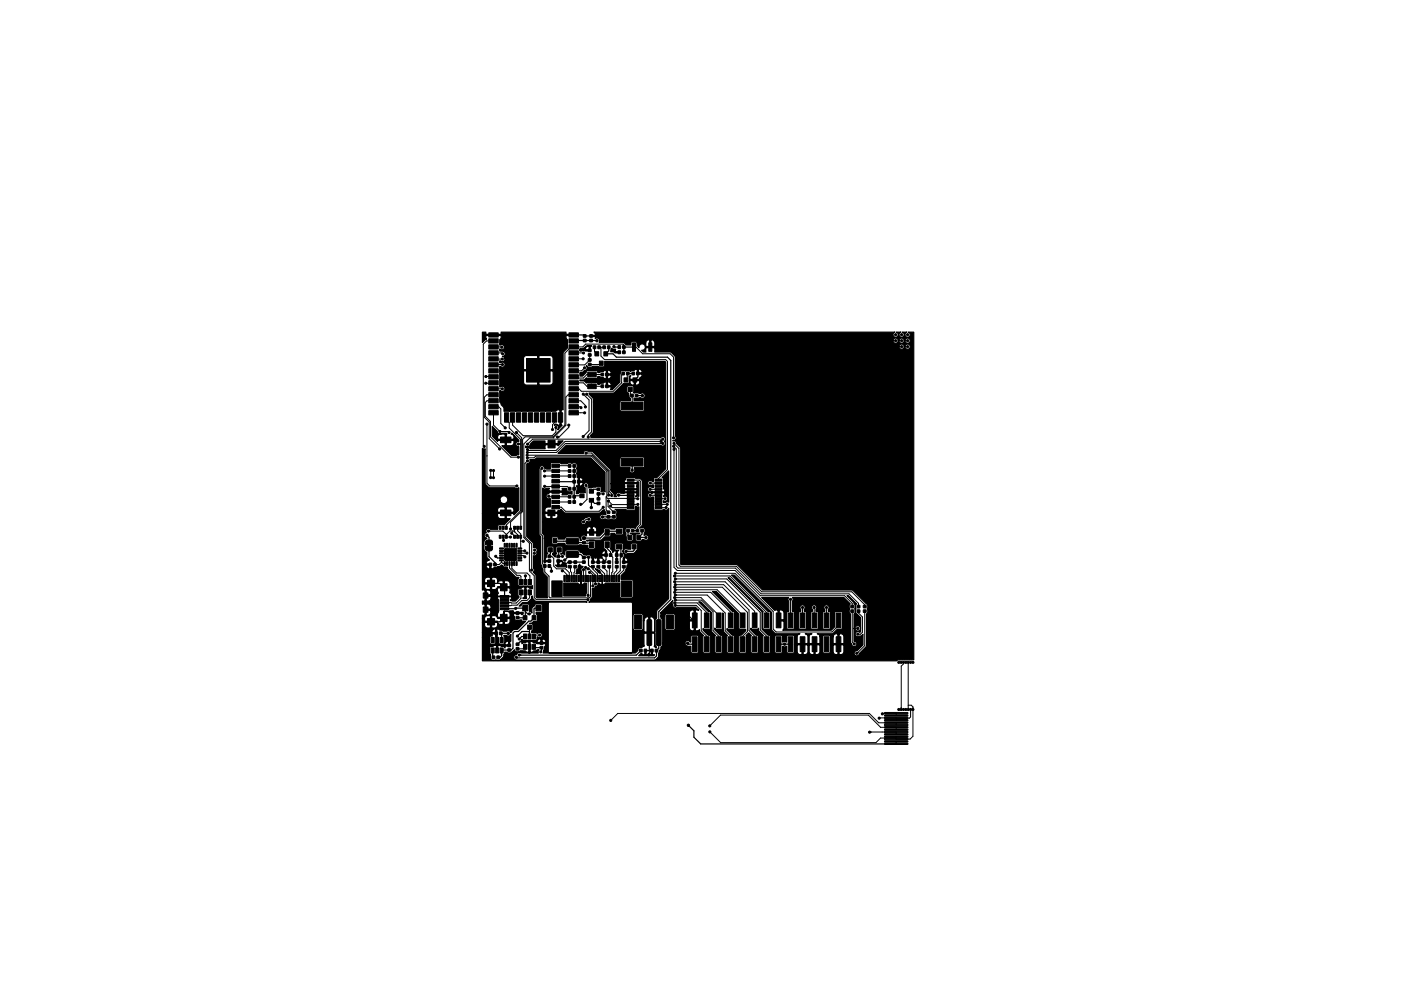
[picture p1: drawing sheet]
<svg xmlns="http://www.w3.org/2000/svg" width="297mm" height="210mm" viewBox="0 0 297 210" stroke-linecap="round" stroke-linejoin="round" font-family="sans-serif">
<g fill="#000" stroke="#000" stroke-width=".21">
<path d="M103.6 70.6h2v.9h-2zM103.6 71.9h2v.9h-2zM103.6 73.2h2v.9h-2zM103.6 74.4h2v.9h-2zM103.6 75.7h2v.9h-2zM103.6 77h2v.9h-2zM103.6 78.2h2v.9h-2zM103.6 79.5h2v.9h-2zM111.6 76.1h5v5h-5zM120.6 79.5h2v.9h-2zM120.6 78.2h2v.9h-2zM120.6 77h2v.9h-2z"/>
<path d="M120.6 75.7h2v.9h-2zM120.6 74.4h2v.9h-2zM120.6 73.2h2v.9h-2zM120.6 71.9h2v.9h-2zM120.6 70.6h2v.9h-2zM123.7 72h.5v.5h-.5zM123.7 71h.5v.5h-.5zM124.8 75.1h.5v.5h-.5zM124.8 74.1h.5v.5h-.5zM124.8 77.1h.5v.5h-.5zM124.8 76.1h.5v.5h-.5zM125 72h.6v.5h-.6z"/>
<path d="M125 71h.6v.5h-.6zM126.1 74.6h.8v.9h-.8zM125.8 73.4h.5v.6h-.5zM124.6 79h1.8v1h-1.8zM127.1 76.6h.8v.9h-.8zM126.8 73.4h.5v.6h-.5zM127.5 79.2h.5v.5h-.5zM128 74.6h.8v.9h-.8zM127.8 73.4h.5v.6h-.5zM128.4 79.2h.5v.5h-.5zM128.8 73.4h.5v.6h-.5zM131.1 73.4h.5v.5h-.5z"/>
<path d="M131.1 74.5h.5v.5h-.5zM131.9 79h.5v.5h-.5zM132 73.4h.5v.5h-.5zM132 74.5h.5v.5h-.5zM132.9 79h.5v.5h-.5zM134 79h.5v.5h-.5zM134.1 72.7h.7v1.8h-.7zM135 79h.5v.5h-.5zM137.5 72.7h.7v1.8h-.7zM103.6 80.8h2v.9h-2zM103.6 82h2v.9h-2zM103.6 83.3h2v.9h-2z"/>
<path d="M103.6 84.6h2v.9h-2zM103.6 85.9h2v.9h-2zM103.6 87.1h2v.9h-2zM107 87.6h.9v2h-.9zM106.1 92.7h2.2v1.2h-2.2zM108.2 87.6h.9v2h-.9zM109.5 87.6h.9v2h-.9zM110.8 87.6h.9v2h-.9zM112 87.6h.9v2h-.9zM113.3 87.6h.9v2h-.9zM114.6 87.6h.9v2h-.9zM115.9 87.6h.9v2h-.9z"/>
<path d="M116.2 93.4h1.5v1.6h-1.5zM117.1 87.6h.9v2h-.9zM117 98.5h1.6v.7h-1.6zM118.4 87.6h.9v2h-.9zM120.5 98.6h.5v.5h-.5zM120.5 99.6h.5v.6h-.5zM121.5 98.6h.5v.5h-.5zM121.5 99.6h.5v.6h-.5zM120.6 87.1h2v.9h-2zM120.6 85.9h2v.9h-2zM120.6 84.6h2v.9h-2zM120.6 83.3h2v.9h-2z"/>
<path d="M120.6 82h2v.9h-2zM120.6 80.8h2v.9h-2zM124.6 81.5h1.8v1h-1.8zM127.5 81.7h.5v.5h-.5zM128.4 81.7h.5v.5h-.5zM132.3 80.2h.8v.9h-.8zM133.2 82.2h.9v.9h-.9zM133.7 83.7h.5v.5h-.5zM134.2 80.2h.8v.9h-.8zM134.7 83.7h.5v.5h-.5zM131.7 85.3h4.6v1.6h-4.6zM131.7 97.3h4.6v1.6h-4.6z"/>
<path d="M103.4 115.5h.6v.5h-.6zM103.7 119.5h.5v.6h-.5zM102.9 115.9h1.5v.8l-.4 .2-.8-.1-.3-.3zM103.1 114.7l.8-.1a.5 .5 0 0 1 .5 .5v.5h-1.5v-.7zM104.7 119.5h.5v.6h-.5zM105.8 111.7h.4v.6h-.4zM105.8 113.6h.4v.6h-.4zM105.9 116.3h.8v.2h-.7zM105.9 116.8h.8v.2h-.7zM105.9 117.3h.8v.2h-.7zM105.9 117.8h.8v.2h-.7zM105.9 118.3h.8v.2h-.7z"/>
<path d="M105.9 118.8h.8v.2h-.7zM106.5 113.6h.4v.6h-.4zM106.5 111.7h.4v.6h-.4zM106.9 115.3h.2v.8h-.2zM106.9 119.2h.2v.8l-.2-.1zM107.1 111.7h.4v.6h-.4zM107.1 113.6h.4v.6h-.4zM107.4 115.3h.2v.8h-.2zM107.4 119.2h.2v.8l-.2-.1zM107.9 115.3h.2v.8h-.2zM107.9 119.2h.2v.8l-.2-.1zM106.1 108.2h2.2v1.2h-2.2z"/>
<path d="M108.4 115.3h.2v.8h-.2zM108.4 119.2h.2v.8l-.2-.1zM108.9 115.3h.2v.8h-.2zM108.9 119.2h.2v.8l-.2-.1zM108.9 111.7h.4v.6h-.4zM108.9 113.6h.4v.6h-.4zM107 116.4h2.5v2.5h-2.5zM109.4 115.3h.2v.8h-.2zM109.4 119.2h.2v.8l-.2-.1zM109.5 113.6h.4v.6h-.4zM109.5 111.7h.4v.6h-.4zM109.8 118.8h.8v.2h-.8z"/>
<path d="M109.8 118.3h.8v.2h-.8zM109.8 117.8h.8v.2h-.8zM109.8 117.3h.8v.2h-.8zM109.8 116.8h.8v.2h-.8zM109.8 116.3h.8v.2h-.8zM110.2 111.7h.4v.6h-.4zM110.2 113.6h.4v.6h-.4zM115.2 119.8h.6v.6h-.6zM116.2 119.8h.5v.6h-.5zM116.2 118.8h.6v.5h-.6zM116.2 117.8h.6v.5h-.6zM116.3 116.2h.8v.9h-.8z"/>
<path d="M116.2 108.2h1.5v1.2h-1.5zM117.2 114.2h.9v.9h-.9zM118.1 118.8h.5v.5h-.5zM118.1 117.8h.5v.5h-.5zM117 100.7h1.6v.7h-1.6zM117 99.6h1.6v.7h-1.6zM117 101.8h1.6v.7h-1.6zM117 102.9h1.6v.7h-1.6zM117 104h1.6v.7h-1.6zM117 106.2h1.6v.7h-1.6zM117 105.1h1.6v.7h-1.6zM117 107.3h1.6v.7h-1.6z"/>
<path d="M118.2 116.2h.8v.9h-.8zM120.5 100.7h.5v.6h-.5zM120.5 103.4h.5v.6h-.5zM120.5 105.1h.5v.6h-.5zM120.5 106.2h.5v.6h-.5zM120.5 119h.6v.5h-.6zM120.5 120h.6v.5h-.6zM121.5 100.7h.5v.6h-.5zM121.5 103.4h.5v.6h-.5zM121.5 105.1h.5v.6h-.5zM121.5 106.2h.5v.6h-.5zM121.5 101.9h.5v.6h-.5z"/>
<path d="M121.7 119h.5v.5h-.5zM121.7 120h.5v.5h-.5zM120.1 114.3l2.4-.1 .2 .3v.8l-.3 .2-2.2-.1-.2-.2zM120.1 117.1l2.4-.1 .2 .3v.8l-.3 .2-2.2-.1-.2-.2zM122.5 101.9h.5v.6h-.5zM122.9 104.8h.9v.8h-.9zM123.5 118h.6v.5h-.6zM123.5 119h.6v.5h-.6zM123.5 113.9h.6v.5h-.6zM123.5 114.9h.6v.5h-.6zM125 112.4h.9v1.2h-.9zM124.9 105.7h.9v.8h-.9z"/>
<path d="M124.9 103.8h.9v.8h-.9zM125 115h.9v1.2h-.9zM125.4 120h.6v.5h-.6zM125.4 119h.6v.5h-.6zM126.6 119h.5v.5h-.5zM126.6 120h.5v.5h-.5zM126.6 104.5h.6v.5h-.6zM126.6 103.6h.6v.5h-.6zM126.6 106.6h.6v.5h-.6zM126.6 105.6h.6v.5h-.6zM127.7 119h.6v.5h-.6zM127.7 120h.6v.5h-.6z"/>
<path d="M128.3 112.4h.9v1.2h-.9zM128.2 117.5h.5v.5h-.5zM128.3 115h.9v1.2h-.9zM128.7 109.4h.6v.5h-.6zM128.7 108.4h.6v.5h-.6zM128.9 119h.5v.5h-.5zM128.9 120h.5v.5h-.5zM129.2 117.5h.5v.5h-.5zM129.9 109.4h.5v.5h-.5zM129.9 108.4h.5v.5h-.5zM130.7 115.6h1.2v.9h-1.2zM130.7 112.3h1.2v.9h-1.2z"/>
<path d="M130.5 117.5h.5v.5h-.5zM130.5 119h.5v.5h-.5zM130.5 120h.5v.5h-.5zM131.5 117.5h.5v.5h-.5zM132 119h.5v.5h-.5zM132 120h.5v.5h-.5zM133 101.6h1.4v.5h-1.4zM133 102.3h1.4v.4h-1.4zM133 102.9h1.4v.5h-1.4zM133 103.6h1.4v.4h-1.4zM133 104.2h1.4v.5h-1.4zM133 104.9h1.4v.4h-1.4z"/>
<path d="M133 105.5h1.4v.5h-1.4zM133 106.2h1.4v.4h-1.4zM133 106.8h1.4v.5h-1.4zM133 107.5h1.4v.4h-1.4zM133.1 113.6h.8v.9h-.8zM132.9 112.3h.5v.6h-.5zM134.1 115.6h.8v.9h-.8zM133.9 112.3h.5v.6h-.5zM135 113.6h.8v.9h-.8zM134.9 112.3h.5v.6h-.5zM135.9 112.3h.5v.6h-.5zM138.9 107.5h1.4v.4h-1.4z"/>
<path d="M138.9 106.8h1.4v.5h-1.4zM138.9 106.2h1.4v.4h-1.4zM138.9 105.5h1.4v.5h-1.4zM138.9 104.9h1.4v.4h-1.4zM138.9 104.2h1.4v.5h-1.4zM138.9 103.6h1.4v.4h-1.4zM138.9 102.9h1.4v.5h-1.4zM138.9 102.3h1.4v.4h-1.4zM138.9 101.6h1.4v.5h-1.4zM102.5 125.8h1v1.1h-1zM102.5 128.8h1v1.1h-1zM104.1 135.3h.7v1h-.7z"/>
<path d="M104.1 137.5h.7v1h-.7zM104.4 139.2h.5v.5h-.5zM103.4 123.1h1.5v1.3h-1.5zM103.4 131.2h1.5v1.4h-1.5zM105 134.1h.5v.5h-.5zM105.1 137.5h.6v1h-.6zM105.4 139.2h.5v.5h-.5zM106.1 123.8h1.4v1.5h-1.4zM106.1 130.3h1.4v1.5h-1.4zM105.9 134.1h.5v.5h-.5zM106 135.3h.7v1h-.7zM106 137.5h.7v1h-.7z"/>
<path d="M106.1 126.3h1.8v.4h-1.8zM106.1 127h1.8v.4h-1.8zM106.1 127.6h1.8v.4h-1.8zM106.1 128.3h1.8v.4h-1.8zM106.1 128.9h1.8v.4h-1.8zM107.7 136.7h.5v.5h-.5zM107.7 137.7h.5v.5h-.5zM109.5 129.8h.5v.5h-.5zM109.5 130.8h.5v.5h-.5zM109.5 136.4h.5v.5h-.5zM109.5 137.4h.5v.5h-.5zM110.1 122.9h.7v1.1h-.7z"/>
<path d="M110.1 125.1h.7v1.1h-.7zM110.9 130.6h.8v.9h-.8zM111 136.7h.6v1.1h-.6zM111 134.5h.6v1.1h-.6zM111.1 122.9h.6v1.1h-.6zM111.1 125.1h.6v1.1h-.6zM111.9 132.6h.8v.9h-.8zM110.8 128.5h1.1v1.1h-1.1zM111.9 136.7h.7v1.1h-.7zM111.9 134.5h.7v1.1h-.7zM112 122.9h.7v1.1h-.7zM112 125.1h.7v1.1h-.7z"/>
<path d="M112.8 130.6h.8v.9h-.8zM112.9 136.7h.6v1.1h-.6zM112.9 134.5h.6v1.1h-.6zM113.6 128.5h1.1v1.1h-1.1zM114.5 136.2h.6v.5h-.6zM114.5 137.2h.6v.5h-.6zM117 123.2h2.2v3.3h-2.2zM119.5 122.1h.3v1.3h-.3zM120 122.1h.3v1.3h-.3zM120.5 122.1h.3v1.3h-.3zM121 122.1h.3v1.3h-.3zM121.5 122.1h.3v1.3h-.3z"/>
<path d="M122 122.1h.3v1.3h-.3zM122.5 122.1h.3v1.3h-.3zM123 122.1h.3v1.3h-.3zM123.5 122.1h.3v1.3h-.3zM124 122.1h.3v1.3h-.3zM124.5 122.1h.3v1.3h-.3zM125 122.1h.3v1.3h-.3zM125.5 122.1h.3v1.3h-.3zM126 122.1h.3v1.3h-.3zM126.5 122.1h.3v1.3h-.3zM127 122.1h.3v1.3h-.3zM127.5 122.1h.3v1.3h-.3z"/>
<path d="M128 122.1h.3v1.3h-.3zM128.5 122.1h.3v1.3h-.3zM129 122.1h.3v1.3h-.3zM129.5 122.1h.3v1.3h-.3zM130 122.1h.3v1.3h-.3zM130.5 122.1h.3v1.3h-.3zM131 122.1h.3v1.3h-.3zM131.7 123.2h2.2v3.3h-2.2zM134.5 130.5h1.3l.3 .1v2.6l-.2 .2-1.2 .1-.2-.2zM135.6 137.8h.5v.5h-.5zM136.6 137.8h.5v.5h-.5zM137.2 131.5h.7l.3 .2v5l-.3 .3-.6-.1-.1-.2z"/>
<path d="M138 137.8h.5v.5h-.5zM138.9 137.8h.5v.5h-.5zM139.2 131.5h.7l.3 .2v5l-.3 .3-.6-.1-.1-.2zM141.3 130.5h1.3l.3 .1v2.6l-.2 .2-1.2 .1-.2-.2zM146.8 135.1h1v3.1h-1zM146.8 130h1v3.2h-1zM149.3 135.1h1v3.1h-1zM149.3 130h1v3.2h-1zM151.9 135.1h1v3.1h-1zM151.9 130h1v3.2h-1zM154.4 135.1h1v3.1h-1zM154.4 130h1v3.2h-1z"/>
<path d="M157 135.1h1v3.1h-1zM157 130h1v3.2h-1zM159.5 135.1h1v3.1h-1zM159.5 130h1v3.2h-1zM162 135.1h1v3.1h-1zM162 130h1v3.2h-1zM164.6 135.1h1v3.1h-1zM164.6 130h1v3.2h-1zM167.1 135.1h1v3.1h-1zM167.1 130h1v3.2h-1zM169.7 135.1h1v3.1h-1zM169.7 130h1v3.2h-1z"/>
<path d="M172.2 135.1h1v3.1h-1zM172.2 130h1v3.2h-1zM174.7 135.1h1v3.1h-1zM174.7 130h1v3.2h-1zM177.3 135.1h1v3.1h-1zM177.3 130h1v3.2h-1zM180.4 129.4h.6v.5h-.6zM180.4 128.4h.6v.5h-.6zM181.7 129.4h.6v.5h-.6zM181.7 128.4h.6v.5h-.6zM183.1 129.4h.5v.5h-.5zM183.1 128.4h.5v.5h-.5z"/>
<path d="M187.6 151.2h4.8l.1 .1-.1 .2h-4.7zM187.6 151.7h4.8l.1 .1-.1 .2h-4.7zM187.6 152.2h4.8l.1 .1-.1 .2h-4.7zM187.6 152.7h4.8l.1 .1-.1 .2h-4.7zM187.6 153.2h4.8l.1 .1-.1 .2h-4.7zM187.6 153.7h4.8l.1 .1-.1 .2h-4.7zM187.6 154.2h4.8l.1 .1-.1 .2h-4.7zM187.6 154.7h4.8l.1 .1-.1 .2h-4.7zM187.6 155.2h4.8l.1 .1-.1 .2h-4.7zM187.6 155.7h4.8l.1 .1-.1 .2h-4.7zM187.6 156.2h4.8l.1 .1-.1 .2h-4.7zM187.6 156.7h4.8l.1 .1-.1 .2h-4.7z"/>
<path d="M187.6 157.2h4.8l.1 .1-.1 .2h-4.7zM187.6 157.7h4.8l.1 .1-.1 .2h-4.7z"/>
<circle cx="103" cy="79.9" r=".23"/>
<circle cx="106.4" cy="73.7" r=".22"/>
<circle cx="106.5" cy="76.2" r=".22"/>
<circle cx="106.5" cy="77.3" r=".22"/>
<circle cx="106.6" cy="75.1" r=".22"/>
<circle cx="106.7" cy="71.1" r=".25"/>
<circle cx="112.1" cy="76.6" r=".25"/>
<circle cx="112.1" cy="77.9" r=".25"/>
<circle cx="112.1" cy="79.1" r=".25"/>
<circle cx="113.4" cy="77.9" r=".25"/>
<circle cx="113.4" cy="76.6" r=".25"/>
<circle cx="113.4" cy="79.1" r=".25"/>
<circle cx="114.7" cy="77.9" r=".25"/>
<circle cx="114.7" cy="79.1" r=".25"/>
<circle cx="114.7" cy="76.6" r=".25"/>
<circle cx="116" cy="76.6" r=".25"/>
<circle cx="116" cy="77.9" r=".25"/>
<circle cx="116" cy="79.1" r=".25"/>
<circle cx="123.6" cy="76.1" r=".22"/>
<circle cx="123.7" cy="74.9" r=".23"/>
<circle cx="123.9" cy="74.1" r=".25"/>
<circle cx="123.9" cy="78" r=".23"/>
<circle cx="126.5" cy="71.3" r=".25"/>
<circle cx="126.6" cy="72.3" r=".25"/>
<circle cx="130.2" cy="73.6" r=".25"/>
<circle cx="130.2" cy="74.4" r=".25"/>
<circle cx="135.2" cy="78.1" r=".25"/>
<circle cx="139.2" cy="73.6" r=".25"/>
<circle cx="139.9" cy="72.3" r=".22"/>
<circle cx="139.9" cy="71" r=".22"/>
<circle cx="141.2" cy="72.3" r=".22"/>
<circle cx="141.2" cy="71" r=".22"/>
<circle cx="142.4" cy="72.3" r=".22"/>
<circle cx="142.4" cy="71" r=".22"/>
<circle cx="143.7" cy="71" r=".22"/>
<circle cx="143.7" cy="72.3" r=".22"/>
<circle cx="145" cy="71" r=".22"/>
<circle cx="145" cy="72.3" r=".22"/>
<circle cx="146.2" cy="72.3" r=".22"/>
<circle cx="146.2" cy="71" r=".22"/>
<circle cx="147.5" cy="72.3" r=".22"/>
<circle cx="147.5" cy="71" r=".22"/>
<circle cx="148.8" cy="72.3" r=".22"/>
<circle cx="148.8" cy="71" r=".22"/>
<circle cx="150" cy="71" r=".22"/>
<circle cx="150" cy="72.3" r=".22"/>
<circle cx="151.3" cy="71" r=".22"/>
<circle cx="151.3" cy="72.3" r=".22"/>
<circle cx="152.6" cy="72.3" r=".22"/>
<circle cx="152.6" cy="71" r=".22"/>
<circle cx="153.9" cy="72.3" r=".22"/>
<circle cx="153.9" cy="71" r=".22"/>
<circle cx="155.1" cy="72.3" r=".22"/>
<circle cx="155.1" cy="71" r=".22"/>
<circle cx="156.4" cy="71" r=".22"/>
<circle cx="156.4" cy="72.3" r=".22"/>
<circle cx="157.7" cy="72.3" r=".22"/>
<circle cx="157.7" cy="71" r=".22"/>
<circle cx="158.9" cy="72.3" r=".22"/>
<circle cx="158.9" cy="71" r=".22"/>
<circle cx="160.2" cy="71" r=".22"/>
<circle cx="160.2" cy="72.3" r=".22"/>
<circle cx="161.5" cy="71" r=".22"/>
<circle cx="161.5" cy="72.3" r=".22"/>
<circle cx="162.7" cy="72.3" r=".22"/>
<circle cx="162.7" cy="71" r=".22"/>
<circle cx="164" cy="72.3" r=".22"/>
<circle cx="164" cy="71" r=".22"/>
<circle cx="165.3" cy="72.3" r=".22"/>
<circle cx="165.3" cy="71" r=".22"/>
<circle cx="166.6" cy="71" r=".22"/>
<circle cx="166.6" cy="72.3" r=".22"/>
<circle cx="167.8" cy="71" r=".22"/>
<circle cx="167.8" cy="72.3" r=".22"/>
<circle cx="169.1" cy="72.3" r=".22"/>
<circle cx="169.1" cy="71" r=".22"/>
<circle cx="170.4" cy="71" r=".22"/>
<circle cx="170.4" cy="72.3" r=".22"/>
<circle cx="171.6" cy="71" r=".22"/>
<circle cx="171.6" cy="72.3" r=".22"/>
<circle cx="172.9" cy="72.3" r=".22"/>
<circle cx="172.9" cy="71" r=".22"/>
<circle cx="174.2" cy="71" r=".22"/>
<circle cx="174.2" cy="72.3" r=".22"/>
<circle cx="175.4" cy="72.3" r=".22"/>
<circle cx="175.4" cy="71" r=".22"/>
<circle cx="176.7" cy="72.3" r=".22"/>
<circle cx="176.7" cy="71" r=".22"/>
<circle cx="178" cy="72.3" r=".22"/>
<circle cx="178" cy="71" r=".22"/>
<circle cx="179.3" cy="72.3" r=".22"/>
<circle cx="179.3" cy="71" r=".22"/>
<circle cx="180.5" cy="72.3" r=".22"/>
<circle cx="180.5" cy="71" r=".22"/>
<circle cx="181.8" cy="71" r=".22"/>
<circle cx="181.8" cy="72.3" r=".22"/>
<circle cx="183.1" cy="72.3" r=".22"/>
<circle cx="183.1" cy="71" r=".22"/>
<circle cx="184.3" cy="71" r=".22"/>
<circle cx="184.3" cy="72.3" r=".22"/>
<circle cx="185.6" cy="72.3" r=".22"/>
<circle cx="185.6" cy="71" r=".22"/>
<circle cx="186.9" cy="71" r=".22"/>
<circle cx="186.9" cy="72.3" r=".22"/>
<circle cx="188.1" cy="72.3" r=".22"/>
<circle cx="188.1" cy="71" r=".22"/>
<circle cx="189.9" cy="71" r=".22"/>
<circle cx="189.9" cy="72.3" r=".22"/>
<circle cx="191.2" cy="75.5" r=".22"/>
<circle cx="191.2" cy="76.8" r=".22"/>
<circle cx="191.2" cy="78.1" r=".22"/>
<circle cx="191.2" cy="79.4" r=".22"/>
<circle cx="191.2" cy="73.5" r=".22"/>
<circle cx="191.2" cy="71" r=".22"/>
<circle cx="191.2" cy="72.3" r=".22"/>
<circle cx="192.4" cy="75.5" r=".22"/>
<circle cx="192.4" cy="79.4" r=".22"/>
<circle cx="192.4" cy="76.8" r=".22"/>
<circle cx="192.4" cy="78.1" r=".22"/>
<circle cx="192.4" cy="72.3" r=".22"/>
<circle cx="192.4" cy="71" r=".22"/>
<circle cx="192.4" cy="73.5" r=".22"/>
<circle cx="102.7" cy="94.7" r=".22"/>
<circle cx="103" cy="81.3" r=".22"/>
<circle cx="103.2" cy="90" r=".22"/>
<circle cx="104" cy="99.8" r=".23"/>
<circle cx="104.6" cy="99.8" r=".22"/>
<circle cx="105.9" cy="95.3" r=".23"/>
<circle cx="106" cy="91.5" r=".22"/>
<circle cx="106.5" cy="82.5" r=".22"/>
<circle cx="107.1" cy="90.8" r=".22"/>
<circle cx="107.9" cy="91.8" r=".22"/>
<circle cx="109.4" cy="93.3" r=".25"/>
<circle cx="109.5" cy="91.8" r=".23"/>
<circle cx="109.9" cy="94.2" r=".23"/>
<circle cx="109.9" cy="97" r=".22"/>
<circle cx="111.8" cy="96.6" r=".22"/>
<circle cx="111.8" cy="97.1" r=".23"/>
<circle cx="111.8" cy="96" r=".22"/>
<circle cx="111.8" cy="97.8" r=".23"/>
<circle cx="111.8" cy="95.4" r=".23"/>
<circle cx="111.9" cy="94.2" r=".22"/>
<circle cx="112.1" cy="80.4" r=".25"/>
<circle cx="113.4" cy="80.4" r=".25"/>
<circle cx="114.7" cy="80.4" r=".25"/>
<circle cx="114.9" cy="99.4" r=".23"/>
<circle cx="114.9" cy="94.4" r=".25"/>
<circle cx="115.5" cy="99.9" r=".22"/>
<circle cx="116" cy="80.4" r=".25"/>
<circle cx="117.1" cy="91.1" r=".23"/>
<circle cx="117.9" cy="90.7" r=".22"/>
<circle cx="118.2" cy="92.7" r=".22"/>
<circle cx="118.8" cy="86.7" r=".25"/>
<circle cx="120.6" cy="90.2" r=".23"/>
<circle cx="123.2" cy="86.5" r=".23"/>
<circle cx="123.6" cy="92.6" r=".22"/>
<circle cx="123.7" cy="83.6" r=".23"/>
<circle cx="123.9" cy="87.6" r=".23"/>
<circle cx="124.1" cy="86.3" r=".22"/>
<circle cx="124.2" cy="96.1" r=".23"/>
<circle cx="124.4" cy="83.6" r=".23"/>
<circle cx="124.7" cy="92.7" r=".22"/>
<circle cx="128.7" cy="80.7" r=".25"/>
<circle cx="134" cy="99.8" r=".25"/>
<circle cx="136.2" cy="83.9" r=".25"/>
<circle cx="140.2" cy="93.6" r=".22"/>
<circle cx="140.5" cy="94.1" r=".23"/>
<circle cx="140.5" cy="93.2" r=".23"/>
<circle cx="142.8" cy="92.9" r=".22"/>
<circle cx="142.8" cy="94.7" r=".22"/>
<circle cx="142.9" cy="95.3" r=".22"/>
<circle cx="142.9" cy="94.1" r=".22"/>
<circle cx="191.2" cy="81.9" r=".22"/>
<circle cx="191.2" cy="98.4" r=".22"/>
<circle cx="191.2" cy="89.5" r=".22"/>
<circle cx="191.2" cy="88.2" r=".22"/>
<circle cx="191.2" cy="95.9" r=".22"/>
<circle cx="191.2" cy="80.6" r=".22"/>
<circle cx="191.2" cy="99.7" r=".22"/>
<circle cx="191.2" cy="92.1" r=".22"/>
<circle cx="191.2" cy="90.8" r=".22"/>
<circle cx="191.2" cy="87" r=".22"/>
<circle cx="191.2" cy="85.7" r=".22"/>
<circle cx="191.2" cy="84.4" r=".22"/>
<circle cx="191.2" cy="93.3" r=".22"/>
<circle cx="191.2" cy="94.6" r=".22"/>
<circle cx="191.2" cy="97.1" r=".22"/>
<circle cx="191.2" cy="83.2" r=".22"/>
<circle cx="192.4" cy="92.1" r=".22"/>
<circle cx="192.4" cy="84.4" r=".22"/>
<circle cx="192.4" cy="98.4" r=".22"/>
<circle cx="192.4" cy="97.1" r=".22"/>
<circle cx="192.4" cy="94.6" r=".22"/>
<circle cx="192.4" cy="81.9" r=".22"/>
<circle cx="192.4" cy="95.9" r=".22"/>
<circle cx="192.4" cy="90.8" r=".22"/>
<circle cx="192.4" cy="88.2" r=".22"/>
<circle cx="192.4" cy="85.7" r=".22"/>
<circle cx="192.4" cy="80.6" r=".22"/>
<circle cx="192.4" cy="99.7" r=".22"/>
<circle cx="192.4" cy="93.3" r=".22"/>
<circle cx="192.4" cy="89.5" r=".22"/>
<circle cx="192.4" cy="87" r=".22"/>
<circle cx="192.4" cy="83.2" r=".22"/>
<circle cx="103.2" cy="113.6" r=".25"/>
<circle cx="103.6" cy="112.7" r=".22"/>
<circle cx="104" cy="101.3" r=".22"/>
<circle cx="104.6" cy="101.3" r=".22"/>
<circle cx="105.1" cy="118" r=".22"/>
<circle cx="106.8" cy="114.7" r=".23"/>
<circle cx="107.4" cy="107.3" r=".25"/>
<circle cx="107.6" cy="118.2" r=".25"/>
<circle cx="107.6" cy="116.9" r=".25"/>
<circle cx="108.2" cy="113.9" r=".23"/>
<circle cx="108.2" cy="112.2" r=".23"/>
<circle cx="108.5" cy="113.1" r=".22"/>
<circle cx="108.8" cy="118.2" r=".25"/>
<circle cx="108.8" cy="116.9" r=".25"/>
<circle cx="109.6" cy="103.1" r=".22"/>
<circle cx="110.9" cy="114.8" r=".23"/>
<circle cx="111.2" cy="116.9" r=".23"/>
<circle cx="111.3" cy="118.1" r=".23"/>
<circle cx="111.7" cy="117.3" r=".22"/>
<circle cx="113.3" cy="117.4" r=".22"/>
<circle cx="113.4" cy="116.7" r=".23"/>
<circle cx="115.5" cy="101" r=".22"/>
<circle cx="115.5" cy="103.2" r=".22"/>
<circle cx="115.6" cy="119" r=".25"/>
<circle cx="116.3" cy="105.3" r=".22"/>
<circle cx="118.4" cy="120" r=".25"/>
<circle cx="119.1" cy="109.9" r=".25"/>
<circle cx="119.2" cy="118" r=".22"/>
<circle cx="119.6" cy="104.3" r=".25"/>
<circle cx="119.7" cy="118.8" r=".25"/>
<circle cx="123.1" cy="107" r=".23"/>
<circle cx="123.2" cy="101.1" r=".25"/>
<circle cx="123.7" cy="110.7" r=".22"/>
<circle cx="124.2" cy="103" r=".23"/>
<circle cx="124.8" cy="118.2" r=".25"/>
<circle cx="124.9" cy="110.2" r=".22"/>
<circle cx="125.4" cy="107.7" r=".25"/>
<circle cx="125.4" cy="111.5" r=".25"/>
<circle cx="127.1" cy="117.9" r=".25"/>
<circle cx="127.7" cy="109.7" r=".25"/>
<circle cx="127.9" cy="104.8" r=".23"/>
<circle cx="127.9" cy="107.6" r=".23"/>
<circle cx="129" cy="106.3" r=".23"/>
<circle cx="129.1" cy="105" r=".23"/>
<circle cx="129.5" cy="107.4" r=".23"/>
<circle cx="129.7" cy="105.1" r=".22"/>
<circle cx="130.8" cy="118.6" r=".25"/>
<circle cx="131.2" cy="105" r=".25"/>
<circle cx="131.8" cy="102.5" r=".25"/>
<circle cx="132.7" cy="117" r=".25"/>
<circle cx="133.2" cy="119.1" r=".25"/>
<circle cx="135.2" cy="105.8" r=".22"/>
<circle cx="135.2" cy="107" r=".22"/>
<circle cx="136.6" cy="104.7" r=".25"/>
<circle cx="136.9" cy="114.1" r=".25"/>
<circle cx="137.8" cy="105.1" r=".22"/>
<circle cx="137.9" cy="103.8" r=".22"/>
<circle cx="137.9" cy="102.5" r=".22"/>
<circle cx="141" cy="105.8" r=".22"/>
<circle cx="141.2" cy="107.7" r=".23"/>
<circle cx="141.5" cy="107" r=".22"/>
<circle cx="191.2" cy="103.5" r=".22"/>
<circle cx="191.2" cy="104.8" r=".22"/>
<circle cx="191.2" cy="120" r=".22"/>
<circle cx="191.2" cy="118.7" r=".22"/>
<circle cx="191.2" cy="112.4" r=".22"/>
<circle cx="191.2" cy="109.8" r=".22"/>
<circle cx="191.2" cy="102.2" r=".22"/>
<circle cx="191.2" cy="100.9" r=".22"/>
<circle cx="191.2" cy="117.5" r=".22"/>
<circle cx="191.2" cy="116.2" r=".22"/>
<circle cx="191.2" cy="114.9" r=".22"/>
<circle cx="191.2" cy="107.3" r=".22"/>
<circle cx="191.2" cy="106" r=".22"/>
<circle cx="191.2" cy="111.1" r=".22"/>
<circle cx="191.2" cy="108.6" r=".22"/>
<circle cx="191.2" cy="113.6" r=".22"/>
<circle cx="192.4" cy="120" r=".22"/>
<circle cx="192.4" cy="116.2" r=".22"/>
<circle cx="192.4" cy="107.3" r=".22"/>
<circle cx="192.4" cy="118.7" r=".22"/>
<circle cx="192.4" cy="117.5" r=".22"/>
<circle cx="192.4" cy="114.9" r=".22"/>
<circle cx="192.4" cy="109.8" r=".22"/>
<circle cx="192.4" cy="106" r=".22"/>
<circle cx="192.4" cy="104.8" r=".22"/>
<circle cx="192.4" cy="113.6" r=".22"/>
<circle cx="192.4" cy="112.4" r=".22"/>
<circle cx="192.4" cy="111.1" r=".22"/>
<circle cx="192.4" cy="108.6" r=".22"/>
<circle cx="192.4" cy="103.5" r=".22"/>
<circle cx="192.4" cy="102.2" r=".22"/>
<circle cx="192.4" cy="100.9" r=".22"/>
<circle cx="102.9" cy="139.6" r=".22"/>
<circle cx="102.9" cy="137.8" r=".22"/>
<circle cx="102.9" cy="138.7" r=".22"/>
<circle cx="102.9" cy="134.2" r=".22"/>
<circle cx="102.9" cy="136" r=".22"/>
<circle cx="102.9" cy="136.9" r=".22"/>
<circle cx="102.9" cy="135.1" r=".22"/>
<circle cx="104" cy="121" r=".25"/>
<circle cx="104" cy="134.2" r=".25"/>
<circle cx="107.8" cy="134.4" r=".25"/>
<circle cx="108" cy="135.8" r=".25"/>
<circle cx="108.5" cy="130.6" r=".25"/>
<circle cx="109.3" cy="129.1" r=".23"/>
<circle cx="109.5" cy="139.5" r=".22"/>
<circle cx="109.7" cy="135" r=".22"/>
<circle cx="110.1" cy="135.6" r=".22"/>
<circle cx="110.1" cy="139" r=".22"/>
<circle cx="111.4" cy="126.7" r=".25"/>
<circle cx="111.4" cy="122.2" r=".22"/>
<circle cx="112.2" cy="138.4" r=".25"/>
<circle cx="112.2" cy="130.2" r=".23"/>
<circle cx="112.7" cy="120.9" r=".22"/>
<circle cx="114.4" cy="134.7" r=".23"/>
<circle cx="114.6" cy="138.3" r=".22"/>
<circle cx="115.2" cy="135.3" r=".25"/>
<circle cx="116.9" cy="121.2" r=".25"/>
<circle cx="119.2" cy="121.1" r=".23"/>
<circle cx="122.6" cy="121.4" r=".25"/>
<circle cx="123.7" cy="120.9" r=".22"/>
<circle cx="124.1" cy="120.4" r=".22"/>
<circle cx="124.6" cy="127.2" r=".23"/>
<circle cx="124.7" cy="126.3" r=".22"/>
<circle cx="124.7" cy="120.7" r=".23"/>
<circle cx="125" cy="121.5" r=".22"/>
<circle cx="125.7" cy="124.3" r=".23"/>
<circle cx="126.3" cy="123.9" r=".22"/>
<circle cx="127" cy="121.2" r=".25"/>
<circle cx="137.6" cy="138.9" r=".25"/>
<circle cx="143" cy="122.2" r=".22"/>
<circle cx="143" cy="126.8" r=".22"/>
<circle cx="143" cy="123.4" r=".22"/>
<circle cx="143" cy="124.6" r=".23"/>
<circle cx="143" cy="127.9" r=".23"/>
<circle cx="143" cy="125.7" r=".22"/>
<circle cx="143.2" cy="121.6" r=".22"/>
<circle cx="143.2" cy="122.8" r=".22"/>
<circle cx="143.2" cy="128.4" r=".22"/>
<circle cx="143.2" cy="124" r=".22"/>
<circle cx="143.2" cy="125.1" r=".22"/>
<circle cx="143.2" cy="127.3" r=".23"/>
<circle cx="143.2" cy="126.2" r=".23"/>
<circle cx="145.7" cy="130.3" r=".25"/>
<circle cx="145.8" cy="136.5" r=".25"/>
<circle cx="165.1" cy="129.1" r=".25"/>
<circle cx="166.4" cy="136.7" r=".25"/>
<circle cx="167.6" cy="127.2" r=".22"/>
<circle cx="170.1" cy="128.9" r=".22"/>
<circle cx="171.4" cy="136.7" r=".25"/>
<circle cx="172.6" cy="128.9" r=".23"/>
<circle cx="175.2" cy="128.9" r=".22"/>
<circle cx="179.4" cy="137.1" r=".25"/>
<circle cx="181.1" cy="136.6" r=".22"/>
<circle cx="181.7" cy="138.6" r=".22"/>
<circle cx="181.9" cy="139.4" r=".25"/>
<circle cx="181.9" cy="133.3" r=".25"/>
<circle cx="181.9" cy="134.5" r=".22"/>
<circle cx="191.2" cy="122.5" r=".22"/>
<circle cx="191.2" cy="125.1" r=".22"/>
<circle cx="191.2" cy="123.8" r=".22"/>
<circle cx="191.2" cy="126.3" r=".22"/>
<circle cx="191.2" cy="121.3" r=".22"/>
<circle cx="191.2" cy="130.2" r=".22"/>
<circle cx="191.2" cy="127.6" r=".22"/>
<circle cx="191.2" cy="128.9" r=".22"/>
<circle cx="191.2" cy="135.2" r=".22"/>
<circle cx="191.2" cy="134" r=".22"/>
<circle cx="191.2" cy="131.4" r=".22"/>
<circle cx="191.2" cy="132.7" r=".22"/>
<circle cx="192.4" cy="125.1" r=".22"/>
<circle cx="192.4" cy="126.3" r=".22"/>
<circle cx="192.4" cy="123.8" r=".22"/>
<circle cx="192.4" cy="121.3" r=".22"/>
<circle cx="192.4" cy="122.5" r=".22"/>
<circle cx="192.4" cy="135.2" r=".22"/>
<circle cx="192.4" cy="128.9" r=".22"/>
<circle cx="192.4" cy="130.2" r=".22"/>
<circle cx="192.4" cy="134" r=".22"/>
<circle cx="192.4" cy="132.7" r=".22"/>
<circle cx="192.4" cy="127.6" r=".22"/>
<circle cx="192.4" cy="131.4" r=".22"/>
<circle cx="129.5" cy="152.8" r=".22"/>
<circle cx="146" cy="153.9" r=".25"/>
<circle cx="150.5" cy="154" r=".22"/>
<circle cx="150.5" cy="155.3" r=".22"/>
<circle cx="184.4" cy="155.3" r=".22"/>
<circle cx="186.4" cy="152.4" r=".22"/>
<circle cx="187.1" cy="151.5" r=".22"/>
<circle cx="190.6" cy="140.5" r=".22"/>
<circle cx="190.6" cy="150.5" r=".22"/>
<circle cx="191.1" cy="140.5" r=".22"/>
<circle cx="191.1" cy="150.5" r=".22"/>
<circle cx="191.6" cy="140.5" r=".22"/>
<circle cx="191.6" cy="150.5" r=".22"/>
<circle cx="192.1" cy="140.5" r=".22"/>
<circle cx="192.1" cy="150.5" r=".22"/>
<circle cx="192.6" cy="140.5" r=".22"/>
<circle cx="192.6" cy="150.5" r=".22"/>
<circle cx="193.1" cy="140.5" r=".22"/>
<circle cx="193.1" cy="150.5" r=".22"/>
<circle cx="193.6" cy="140.5" r=".22"/>
<circle cx="193.6" cy="150.5" r=".22"/>
</g>
<g fill="none" stroke="#000" stroke-width=".21">
<path d="M103 79.9l1.6 .1M104.6 73.6l1.8 .1M104.6 74.9h1.8l.2 .2M104.6 76.1l1.9 .1M104.6 72.3h-1.5l-.6 .7v21.5l.2 .2M106.5 77.3l-1.9 .1M121.6 74.9h2.1M123.6 76.1h-2M123.7 74.9h.1M123.9 78l-.6 .7h-1.7M125 75.3v1.1l-1 1h-2.4M125.5 79.5l-.3 .3"/>
<path d="M126.1 73.7v.9l.4 .5M127 73.7h1.1M127.4 73.7v1.8l.8 .8h12.9l.4 .4v22.9l-1.9 1.9v.4M127.5 77.1l-.3 .2h-2.2M127.7 79.5h-3.3l-.7 .7h-1.5l-.2-.2h-.4l.2-.2M128.4 75.1h.1M132.1 79.2l-.3 .4v1.6l-1.8 1.8h-6.7l-.6-.5h-1.1M132.3 73.6v-.4l-.2-.2h-7.9l-.6 .6h-2.5l-1.3 1.3v15.3l-2.5 2.5h-6l-.5 .5v15.3l-.4 .4v3.1M134.3 79.2h-1.2l-.1 1.1-.3 .3M134.4 73.6h.5l1.4 1.5h5.8l.7 .7v17.1M103.2 90v12.5l.6 .6h5.8M104 99.8v1.5"/>
<path d="M104.6 85h-1.4l-.3 .4v2.9l1.1 1.1v3.3l4.3 4.3h1.6M104.6 86.3h1.1l.5 .5v3l.9 1M104.6 82.5h1.9M104.6 87.6v2.6l1.4 1.3h1.7l.2 .3M104.6 99.8v1.5M104.6 83.8h-1.4l-.5 .5v4.2l1 1.1v3.5l2.2 2.2M104.6 81.2l-1.6 .1M104.6 99.8h.1M106.5 82.5h.1M107.4 88.6v.5l.6 .6v1.1l2.4 2.4v15.2l-3.1 3v.6M108.7 88.6v1.6l2.2 2.2h6.2l.8-.7v-1M109.5 91.8l1.1 1.1v15.5l-2.4 2.4v1.4"/>
<path d="M109.9 94.2h.5M111.8 96.6h13.8l3.3 3.3 .2 5.1M111.8 97.1h1.4l.4-.3h11.8l3.3 3.2v5.3l-.2 .1M111.8 97.8l-.5 .5v15.7l1.4 1.4v5.5M114.9 99.4l-.2 .2v13.8l.3 .3v5.9l.5 .5v1.3l.9 .9v4.3l.2 .2h8.3l.3-.2v-3.9M115.5 99.9h5.3M115.5 99.9h.1M117.3 92.9h-4.9l-1.3 1.3v19.9l1.1 1.1v5.9l1.1 1v4.7l.4 .4h10.9M117.3 92.9h.1M117.6 88.6v1.1l-.5 .4v1M117.8 98.8h3M120.6 90.2v.5l-2.1 2h-.3"/>
<path d="M120.8 99.9h.1M121.6 85h1.5l1 1v.3M121.6 86.3h1.4l.2 .2M121.6 87.6h2.3M121.6 83.8h-1.1l-.5 .4v6.1l-2.7 2.6M121.9 81.5l-.3-.3h2.1l.7 .8h3.3M123.7 83.6l1.2 1.2v6.6l-1.3 1.2M123.9 87.6h.1M124.2 96.1h1.2l3.7 3.7v4.5l.6 .5v.3M124.4 83.6l1 1.1v6.9l-.7 .7v.4M125.4 81.5l.1 .1M125.4 81.5l-.1 .1"/>
<path d="M127.7 81.9v.1M128.6 99.6l.1 .1M133.6 82.6v1l.4 .4v2.1M140.3 93.6h-20.5l-1.9 2h-5.8l-.3-.2M140.5 94.1h-20.6l-1.9 1.9h-6.2M140.5 93.2h-27.6l-1 1M142.8 94.7l.6 .6v24.9l.4 .3h12.1l5.5 5.5h18.6l2 2v.7M142.9 95.3v25.1l.7 .6h12.3l5.3 5.4h17.9l1.6 1.6v.7M142.9 94.1l1 1v24.8l.3 .2h11.9l5.4 5.5h19.1l2.7 2.7v.4M103.6 112.7h3l.8 .7M106.3 119.3l-.5 .5h-.9M106.3 119.3l.3 .3h.9"/>
<path d="M106.3 118.9v.4M106.7 113.9l.1 .8M107.3 113.4l.1 .5h.8M107.3 113.4l.8-.7h.9l.7 .8v.4M108 119.6v.9l1.6 1.6h.6l.3 .2v1.2M108.5 113.1l.6 .8M108.5 119.6v1l1 1h2.2l.7 .6v1.3M109.1 112v.8M109.7 112v.6l.7 .7v2.9l-.2 .2M110.2 116.9h1M110.2 117.8l.8 .1 .3 .2M110.4 114.8h.5"/>
<path d="M111.7 117.3l-1.5 .1M115.5 103.2h4.8l.5 .5M116.3 105.3l.2 .1h4.3M116.5 118.1h.5l.4 .4v1.6l.6 .6h1.9l.8 .8v1.2M117.7 114.6v.1M117.8 107.6h1.2l.9 .9h7.2l.8-.9M117.8 106.5h3M118.4 118h.8M118.4 118v.1M120.8 106.5h.1M120.8 101h-5.3M124.2 103l.3 .2v2.8l-1.1 1h-.3"/>
<path d="M124.8 110.2h-.5l-.6 .5M125.4 115.4v.2M126.9 104.8h1M127.9 104.8h.1M128.5 105.4l.3 .3 6.4 .1M128.5 105.4v2.8l.5 .5M129.5 117.8l.4 .4v3.1l-.2 .2v1.2l.1-.1M129.5 107.4l.3 .3h3.9M131.7 117.8v.4l-.2 .2v2.7l-.8 .8v.8M132.9 105.7v.1M132.9 107.1h.1M133.4 113.9l.1 .1"/>
<path d="M133.7 101.9h1.8l.3 .2v9.2l-.6 .6v.7M135.2 107l-5.4 .1-.9-.9v1.3l1.2 1.2M137.8 105.1h1.8M137.9 102.5h.1M137.9 102.5h1.7M139.6 105.8h1.4M139.6 103.8h-1.7M141.2 107.7h-1.6M141.5 107l-1.9 .1M110.5 125.7v1.2l-1.1 1-2.4-.1M111.3 137.2l-.4 .5h-1.2M111.4 129v.8"/>
<path d="M112.4 125.7l-.1 1.1-.6 .6h-1.1l-1 1-2.6 .1M113 131.1h.2M114.4 134.7h-.9l-.3 .3M119.2 121.1h.2l.8 .8v.8M120.8 120.2l.2 .2v.8l.2 .3v1.2M122 120.2l-.1 1.1-.2 .2v1.2M123.7 120.9v1.8M123.7 120.9h.1M124.2 120.4v2.3M124.7 120.7h.2l1.3 1.3 .1 1.9M124.7 122.7v3.6M125 121.5h.2l.5 .5v2.3"/>
<path d="M125.7 122.7h.1M125.7 120.2v.6l1 1v.9M126.2 122.7h.1M126.9 120.2l1.3 1.5v1M128 120.2v.3l.7 .7v1.5M129.2 120.2v2.5M130.8 120.2v.9l-.6 .5v1.1M132.3 120.2v.8l-1.1 1v.7M143 122.2h11.8l7.8 7.8v1.6M143 126.8h5.6l3.8 3.7v1.1M143 123.4h10.8l6.2 6.3v1.9M143 127.9h4.8l2.1 2v1.7"/>
<path d="M143 124.6h10.1l5.4 5.3v4.1l-1 1v1.7M143 125.7h7.7l4.2 4.2v1.7M143.2 124h10.2l5.4 5.4v4.4l1.2 1.2v1.7M143.2 128.4h4.4l1.1 1.1v4.3l1.2 1.2v1.7M143.2 127.3h5.6l2.4 2.4v4.1l1.2 1.2v1.7M143.2 125.1h8.8l5.5 5.4v1.1M143.2 122.8h10.9l7.1 7.1v3.7l1.4 1.4v1.7M143.2 126.2h6.7l3.9 3.9v3.7l1.1 1.2v1.7M143.2 121.6h12.6l8.1 8.1v3.8l.7 .6h11.8l1.4-1.4v-1.1M167.6 127.2v4.4M170.2 128.9v2.7M170.2 131.6h.1"/>
<path d="M172.6 128.9l.1 2.7M175.2 128.9h.1M175.3 128.9v2.7M180.7 129.7v6.5l.4 .4M181.9 138.5l-.3 .1M181.9 138.4v.1M182 129.7v.4l.9 .8v3.2l-.5 .5-.5-.1M183.3 129.7v7.3l-1.4 1.5M129.5 152.8l1.5-1.4h53.3l2 1.9h3.7v.5M150.5 154l2.3-2.3h31.3l2.6 2.6M150.5 155.3l2.3 2.3h32.9l1-1h3.1l.2 .2M184.4 155.3h5.6v.5"/>
<path d="M186.7 154.3h3.3v.5M186.7 154.3h.1M187.1 151.5l2.9-.2v.5M190 152.3v.6M190 156.3v.5M190 152.3l-3.6 .1M191.1 150.1h.1M191.6 140.5v.3l-.5 .5v9.2h1M192.6 140.5v10M192.6 149.6h.6l.4 .4v6.2l-.6 .6h-3M193.1 150.5v1.6l-.3 .3-2.8-.1M193.6 150.2h.1"/>
</g>
<g fill="none" stroke="#000" stroke-width=".25">
<path d="M104.6 71.1h2.1M106.7 71.1h.1M121.6 71.1l4.9 .2M123.9 74.1l.3 .2h.8M126.6 72.3h-5M128.7 79.5v2.4M129.1 73.7v.7l-.7 .7h1.6l.7 .7h10.8l.7 .7v50.7l-2.5 2.5v7.8l-.5 .5v1.2l-.4 .4h-29.2l-.1-.1M130.2 73.6h1.1M130.2 74.4l.4 .3h.7M134.2 73.6h-1.9v1.1M135.2 78.1v1.9l-.6 .6M139.2 73.6h-1.3"/>
<path d="M109.4 93.3h-2.2M116.9 94.2h-1.8l-.2 .2M118.8 86.7h.1M118.8 86.7v1.9M121.7 98.8v7.7M134 98.1v1.7M135 83.9h1.2M103.2 113.6l.5 .4v1.1M103.7 116.4v1.7l1.2 1.3v.4M104 119.8l.1 6.2-.4 .3h-.7v3h.7l.4 .4-.1 4.5 .2 .2h1l.2 .2v3.4M105.1 118l.3 .4h.9M107.4 107.3l-.2 .2v1.3"/>
<path d="M108.3 117.6l.7 .8v1.2M115.6 119h.1M115.6 119h.9M116.7 116.7v.8l-.4 .4M116.9 108.8h1.1l1.1 1.1M117.7 114.7l.1 .1h3.6M117.8 102.1l3.9 .1M117.8 104.3h1.8M118.4 119v1h1.3l.7-.7h3.4M118.6 116.7l-.1 .1-.1 1.3M118.6 116.7h.1M119.6 104.3h.1"/>
<path d="M119.7 118.8l1.2-1.2h2.2l.7 .7 1-.1v1.7l.3 .3h.6M121.2 114.7l.5 .4 3.4 .1 .3 .4M121.4 117.6l.2 .3M122 119.3h.1M123.2 101.1l-.5 .5v.6M123.4 105.2h-1.5l-.2 .2M125.4 111.5v1.5M125.7 119.3h3.5M126.9 104.8v1M126.9 103.8h-1.1l-.4 .4v-.1M126.9 106.8h-.8l-.7-.7v1.6M128.5 117.8v1l-.5 .5v-.5l-.9-.9"/>
<path d="M128.8 115.7l-.1-.1v.8l.8 .7v.7M130.1 109.7h-2.4M130.8 117.8v1.5M131.2 105l2.5 .1M131.3 112.7h-2.3l-.3 .3h-.2l-1.2 1.2h-3.5M131.3 116l.3 .4 .1 1.4M131.8 102.5v.4l.9 .9h1v.7M131.8 102.5h.1M131.9 102.5h1.8M133.2 112.6v1l.3 .4M133.2 119.1l-.1 .2h-.8M134.1 112.6h1.1"/>
<path d="M134.5 116v.7l-.3 .3h-1.5M135.4 114h.1M135.4 114l1.5 .1M136.1 112.6v.7l-.7 .7M139.6 104.5h-2.8l-.2 .2M104.1 123.8h1.9l1 1v1.7M104.5 138v1.5M107 129.1l4.4-.1v2h-1.7M107.7 134.4h-1.5l.2 .1v1.3M107.7 134.4h.1M108 135.8l-.1 1.1h-2.2l-.3-.2M109.7 130.1h-.7l-1 1h-1.2l-.8 .8h-1.9"/>
<path d="M109.7 136.7l.6-.6h1.7l.3 .4-.1 1.9M110.4 139h.1M111.3 135h-.7l-.5 .6M111.4 129.8l.5 .4h.3M111.4 122.2v1.3M111.4 125.7v1M111.4 126.7h.1M111.4 125.7h.1M112.3 134.2l-.2-.2h-1.4l-1 1M112.3 133.1v1.9M113.2 137.2l.2 .2h1.4v.7l-.2 .2M114.2 129h-.8l-.2 .2v1.9l-.6 .7h-.5l-2.2 2.2h-.8l-.3 .3v3.2l-.4 .4h-2v1.2l-.4 .4h-.4"/>
<path d="M115.2 135.3l-.4 .4v.7M116.5 120.1l.4 .4v.7M122.6 121.4l.6 .6v.7M126.7 122.7h.5M127 121.2l.7 .8v.7M135.9 138l-1 1h-24.8M136.8 138h1.4M136.8 138h.1M137.7 134.2v4.6l-.1 .1M137.7 138h-.1M139.2 138.5h.1M145.7 130.3l1.3 1.3h.3"/>
<path d="M145.8 136.5l.2 .2h1.3M165.1 136.7h2.5M165.1 129.2v2.4M165.1 129.1v.1M170.2 136.7h2.5M177.8 136.7h1.2l.4 .4M146 153.9l1.1 1.1v1.4l1.5 1.4h41.4v-.5"/>
</g>
<path d="M102.3 70.5h.7v.4h3.3l-.1-.4h13.8v.4h1.8v.3h-1.8a.73 .73 0 0 0 .3 .9v1.8l-.9 1v12h-.4v3.3h.2l-1 1a.58 .58 0 0 0 .1-.8 .58 .58 0 0 0-.8-.1l.4-.4 .3 .3h.5v-3.3a.73 .73 0 0 0-.8 .3l-11 .1-.1-.8-.8-1.2v-2.4a.61 .61 0 0 0 .9 0 .61 .61 0 0 0 0-.9 .61 .61 0 0 0-.9 .1v-3.4h5v2.4a.64 .64 0 0 0 .6 .6h2.4v-3h.3v3h2.3a.64 .64 0 0 0 .7-.6v-2.4h-11.3v-1a.65 .65 0 0 0 .7 .2 .65 .65 0 0 0 .4-.7 .69 .69 0 0 0-1.1-.2v-.4a.62 .62 0 0 0 .7 .1 .62 .62 0 0 0 .3-.6h4v2.3h3v-3h.3v3h3v-2.4a.64 .64 0 0 0-.7-.6h-5a.64 .64 0 0 0-.6 .7h-4l-.2-.4-.3-.1a.58 .58 0 0 0 .5-.7 .58 .58 0 0 0-.7-.4h-.3v-.5a.58 .58 0 0 0 .8 0 .58 .58 0 0 0 0-.8 .58 .58 0 0 0-.8 0v-1.1l.2-.4 .1-.5h-3.3l.2 .8-.9 .7zM123 74l.7-.1 .6-.5h1.1h-.2v1.1l-1.5-.2-.7 .2-.1-.3h2v-.8a.81 .81 0 0 0-.8 .8h-1.2zM129.7 73.9l.4 .3 .4-.1-.1 .5h1v.3h-1l-.3-.3h-.6zM125.2 71.2h1.1l-.4-.7h63.9a.56 .56 0 0 0-.4 .8 .56 .56 0 0 0 1 0 .56 .56 0 0 0-.3-.8h.9h-.1a.56 .56 0 0 0-.2 .9 .56 .56 0 0 0 .9-.1 .56 .56 0 0 0-.3-.8h1h-.1a.56 .56 0 0 0-.2 .9 .56 .56 0 0 0 .9-.1 .56 .56 0 0 0-.3-.8h1.1v69.5h-3.2l-.4 .2h-87.8v-3.4h5.5v-.8a.81 .81 0 0 0-.8 .8h-4.7v-1.5h1.5v1l.2 .3h.9l.2-.3v-1.8h-.8l.1 .4-.4 .1-.2 .3h-1.5v-1.1h2.8v-.8l-.5 .2-.3 .6h-2v-2.1h.4l.1 .8 .5 .3h.7v-1.1h.2v1.1h.7a.64 .64 0 0 0 .6-.6v-.5h-3.2v-.9h.4v.6h1.3v-1.2h.2v1.2l1.3 .1a.64 .64 0 0 0 .6 .6h.6v-1.3h.2v1.3l.9-.1 .3-.3 .1-.9h-2.7l-.1-.3-.3-.3h-1.8a.64 .64 0 0 0-.6 .6h-.4v-.7h.5v-1h.3v1h.4a.76 .76 0 0 0 .6-1h-1.3v-1.3h.3v1h1a.89 .89 0 0 0-.3-.9 .89 .89 0 0 0-1-.1h-.5v-.7h.5v-1h.3v1a.81 .81 0 0 0 .8-.2 .81 .81 0 0 0 .2-.8h-1.3h5.8l-.2-.5-.4-.3 .2-1h-2.7v.7l.2 .4-.3 .7h-2.6v-1.3h.3v1h1a.89 .89 0 0 0-.3-.9 .89 .89 0 0 0-1-.1h-.5v-1.3h.4l.1 .9 .5 .3h.7v-1.2h-1.7v-.8h.4v.5h1.3v-1.1h.2v2.6l1-.1 .3-.5h1.2v-1.3h.2v1.3h1.3l-.1-1-.4-.3h-1.6l-.3 .1-.3 .3-.1-.8-.3-.3h-1.8a.64 .64 0 0 0-.6 .6h-.4v-3.2h.7l.2 .5 .6 .3v-.8h-1.5v-11h3.2v.5a.64 .64 0 0 0 .6 .6h1v-1.1h-4.8v-.7h3.2v.5h1.6v-1.1h.2v1.1h1.7v-.5l-.3-.5-1.4-.1a2.01 2.01 0 0 0-1.7 .2l-.1 .4h-3.2v-2.1h3.7v.2a.83 .83 0 0 0 1.4 .3 .83 .83 0 0 0-.3-1.4 .83 .83 0 0 0-1.1 .9h-3.7v-11l.6 .1v7.4l.1 .2 .8 .7h5.4l.3 .2 .5-.2v4.7l-1 1v-.3h-1.7v1.1h.9l-1.2 1.3-1.4 .1-.1 .9-1.6-.1a.56 .56 0 0 0-.7 .1 .56 .56 0 0 0-.1 .7 .61 .61 0 0 0-.4 .6 .61 .61 0 0 0 .5 .6l-.6 .7v1.5l.1 .4 .5 .4 .1 1.1 .5 .5-.6 .4-.2 .5h1.1v1l1.4-.5h.5l.3-.3 .3 .1a.71 .71 0 0 0 .8 .3h.2l.1 .5 1.5 1.5 .8 .2-.2 .4 .1 1.3 3 .1v.6l-1.4-.4v2.4h.2l-.2 .1h-.6v-.2l.4 .1v-2.4l-.5 .1-.3 .2h-.5l-.2 .2v1.2l.2 .6-.7 .7-1.1-.1 .3-.8h-3.1l.4 .9v2l-.3 .6v.9h1.2l.1-1.3h.1v1.3h1.3v-.7l-.3-.4-1.1-.2 2-.1v.3h2.1v.4l-.2 .1v-.2h-1.9l.3 .7a.68 .68 0 0 0 .3 .7 .68 .68 0 0 0 .8-.1h.4l.2 .3 .6 .1-1.7 1.6-.8 .1-.6 .6-.4-.4-1.2 .1-1.4-.5v1.9l.4-.1 .1 1.4 .9 .1 .3-.2v-1.2l-.2-.5 1.1 .2 .4-.4v1.4h-.2v1.1h-1.1l.1 .4-.3-.3-.5-.1-.3-.2-.5-.1v1.3h-.2v-1.3l-1.4 .4-.1 1.3 .2 .3v.8a.64 .64 0 0 0 .5 .6 .64 .64 0 0 0 .6-.2 1.2 1.2 0 0 0 1.6-.6l.3-1h.4a.96 .96 0 0 0 1.3-.2l.4-.4a.71 .71 0 0 0 1.2 .3h1.1l.3 .3h.4v-2.3h-.5l-.2 .3h-.5l-.2 .2-.3-.6 .3-.4 .3 .3h2.6l.3-.2v-.6h.1a.56 .56 0 0 0 .8 0 .56 .56 0 0 0 0-.8 .56 .56 0 0 0-.8 .1l-.4-.2h-.9v-.4l.3-.3v-1l-.2-.2h-.6l.6-.1 .3-.3 .8-.1v-1.2l-.2-.3v-.4l1.3-.1v-1.6h-1.6l-.1 .4-.5 .4v1.1l-.2-.3-.4-.1 .1-1.2-.2-.3h-1.4l-.2 .4h-.4l.7-.8h1.1l.8-.8v-.5h.2v.5l.7 .6h10.6l.3 .1h-8l-.2 .2-.1 10.4 .3 .2h17.4l.2-.2v-7.6l.1 2.8 .3 .3h1.3a.58 .58 0 0 0 .6-.6v-1.5h.1v2.4h2.3l-.1-2.8a.96 .96 0 0 0-.9-.5v3.3h-.3v-3.3l-.7 .2-.3 .7h-.1v-1a.58 .58 0 0 0-.6-.6l-1.3 .1-.4 .5v-2.7l-.2-.3h-9.1l.3-.2 .1-.4 .4-.4v-1.8l.4-.1 .2-.4 .4-.1 .2-.3v-.3l.9 .3v-1.3v1.4l.7-.4h3v2.9l.2 .3 2.5-.1 .1-3.7-.3-.2h-2.2v-.8l.9-1 .6-1.7h-1.1v-.3h1.1l-.2-.5-.6-.3v.8h-.3v-.8l.2-.2 .1-.5-.3-.6 .2 .4 .4 .2 1.7-.2 .8-.8-.1-1.3h-1.2l-.2 .2v1l-1-.1-.4 .2-.2 .4v-1.7h-1.6l-.2 .2 .1 1.1 .1 .2h.7h-.3v1.1h-.3v-1.1l-.5 .2-.2 .2v-.3l-.5-.5 .1-.2-.1-1.5h-1.2l-.3 .2v1.3l.7 .7v1h-1.1l.2 .5-.7-.1v1.1h-.3v-1.1l-.4 .1-.5-.1v1.1h-.2v-1.1l-.3 .1a.66 .66 0 0 0-.3-.7 .66 .66 0 0 0-.7 .1l-.5-.2h4.6v-.8l-.5 .2-.4 .6h-3.7l-.4-.4h-.4l-.4-.5h-2.3l-.6 .3v.7l-.3-.2-.5 .1v-.2l.3-.1 .1-.2-.1-1.1-1-.1-.3 .2v1l.1 .4-.2 .2-.1 .5-.6-.5 .3-.6-.1-1.1-1.1-.1-.2 .3v.9l.2 .3-.3 .3-.1 .6-.3 .6h1.1v.3h-1.1l.1 .2h-.2v-5.2h1.5v.9l.2 .3 2.6-.1 .2 .3 .4 .2h2.1l.5-.2 .7 .2 1-.1 .1 .6 .2 .2h1l.3-.3-.1-1.5-1.1-.1-.6 .2-.1-.2h3.1l.8-.7 1.2-.1 .1-.6h.8l.4 .3h1.3l.2-.3v-1l-.3-.3-1.4 .1-.2 .3-2-.3-.3 .2-.1 .7-.8 .8h-.6v-.6h-2.2v.6a.72 .72 0 0 0-1 0 .72 .72 0 0 0 0 1h-.3v-.3a.58 .58 0 0 0-.6-.5h-2.1l-.4 .2-.2 .3h-1.3v-.3l-.3-.2h-1l-.2 .3h-1.5l-.1-.7-.2-.3v-.8h9.2v.4h1v-1.1h.3v1.1h.9v-.4a.87 .87 0 0 0-1.2-.7 .73 .73 0 0 0-1 .7h-9.2v-1.7h8.1v.2a.55 .55 0 0 0 .6 .4 .55 .55 0 0 0 .5-.6l.1-.2 .2 .2a.58 .58 0 0 0 .7-.3 .58 .58 0 0 0-.2-.8 .58 .58 0 0 0-.8 .2l-1 .6-.1 .3h-8.1v-1.8h.4v.5a.64 .64 0 0 0 .6 .6h.7v-1.1h.2v1.1h1a.9 .9 0 0 0 .3-1.1h-3.2v-5.3l.3 .1 1.1-.1-.1 .6h2.9l-.1-.6 .9 .1a.67 .67 0 0 0 .4 .7 .67 .67 0 0 0 .8-.2v.6l-.7-.1-.4 .3h-1.1l.2-.6h-2.9l-.1 .3a.58 .58 0 0 0-.5 .8 .58 .58 0 0 0 .9 .3v1.8h-.9a.9 .9 0 0 0-.3 1.1h2.8v-.4h.4l.2-.2 .9 .7 7.3 .1 1-.8 .4 1.1-.6-.1a.58 .58 0 0 0-.7 .7 .58 .58 0 0 0 .9 .3l.7 .2 .7-.2a.73 .73 0 0 0 1.1 .1 .73 .73 0 0 0 .1-1l.1-.8-.4-.3 4 .2 .3-.2 .1-.7 .7 .1v3.6l-.9 1-.3-.2-.7 .2-.1-.1a.7 .7 0 0 0-.9 .2 .7 .7 0 0 0 .1 .9l.1 1.4 .2 .3h.9l.3-.2v-1.2l-.2-.1-.4-.1v-.1l.4 .1 .6-.2 .4 .2 .7-.1-.8 .2-.2 .1v1.1l.2 .3h.9l.3-.3h.4a.62 .62 0 0 0 .9-.1 .62 .62 0 0 0 0-.8 .62 .62 0 0 0-.9 0l.1-.4a.78 .78 0 0 0 .1-1 .78 .78 0 0 0-1.1-.2l.6-.7v-9.3l-.5-.5-2.7-.2-.2 .1-.4 .7-.1 .3 3.2-.1v3l-.3-.1-.5 .2 .4-.8-3.5 .1a.58 .58 0 0 0-.8-.1 .58 .58 0 0 0-.1 .8h-.5v-.6l-.7-.7v-.2h2.8v.5h2.8v-.5h-5.6v-1.3h2.8l.2 .5-.2 .6h.7h2.1l-.2-.5 .2-.6h-5.6v-2.9l-2.4-2.4h4.3l.1 1.8 2.1 .1v.2a.58 .58 0 0 0 0 .8 .58 .58 0 0 0 .8 0 .58 .58 0 0 0 .1-.8v-.2l2.1-.1v-2l-4.9-.1-.3 .3h-4.3l-1.4-1.5-1.5-.2-.4 .1-.1 .5h-5.4l1.8-1.7h20a.56 .56 0 0 0 .8 0 .56 .56 0 0 0-.1-.9 .56 .56 0 0 0 .2-.8 .56 .56 0 0 0-.9 0h-14.8l-.1-.4 .6-.7v-6.4h5.6v1.6l.2 .3h4.9l.2-.3-.1-1.8-2.2-.1 .1-.6 .6 .2 .7-.2a.58 .58 0 0 0 .8-.1 .58 .58 0 0 0 0-.7 .58 .58 0 0 0-.7-.1l-.8-.2-.6 .1-.2-.1 .1-1.1-.3-.4-1.1 .1-.1 1.3a.5 .5 0 0 1 .5 .6v.5l.3 .2v.5h-2l-.3 .3h-5.6v-.8l-.9-.8v-.3h5.3l2-2h1l.2-.2v-.5h.2a.75 .75 0 0 0 .9 1v-1h.2v1h.3a.72 .72 0 0 0 .6-1h-2.2v-.8l.3-.3 .1 .1-.2 .8h2v-.3l.4-.3 .2-.5h-1.1v-.3h1.1a.81 .81 0 0 0-.8-.8v.8h-.3v-.8l-.6 .3h-.6l-.2 .3-.4-.3-.7 .1a.73 .73 0 0 0-.8-.1 .73 .73 0 0 0-.4 .9v1.6l-1.5 1.5h-.5l.2-.5h-1v-.3h1a.81 .81 0 0 0-.8-.8v.8h-.2v-.8l-.7 .3h-.5l-.2 .2h-.5l-.1-.3-.2-.1h-1.8l-.3 .2-.5-.5h-.8l-.1-.2h1l.4-.5 .3 .2h1.8l.2-.1 .1-.3h.5l1.4 .5v-.8h.2v.8l.5-.2 .3-.3v-.3h-1v-.3h1l-.2-.5-.6-.3v.8h-.2v-.8l-1.4 .5h-.5l-.1-.3-.2-.1h-1.8l-1.1 1.2h-.5v-.7l.5-.1 .4-.4a.55 .55 0 0 0 .6-.4 .55 .55 0 0 0-.2-.6l.1-.1v.2a.76 .76 0 0 0 1.2 0l2.4 .1 .2-.2 .1-.9h12.7l.1 .1v22.7l-1.8 1.8-.7 .1v.7h-.3a.56 .56 0 0 0-.8 0 .56 .56 0 0 0 0 .8 .56 .56 0 0 0 .7 0h.4v.5h-.4a.56 .56 0 0 0-.8 .1 .56 .56 0 0 0 .1 .7 .56 .56 0 0 0 .7 0v.2h2.8l-.3-.7-.1-2.2-.2-.2 1.4-1.4v6.6h-.4l-.7 .1v-.4a.56 .56 0 0 0 .7 0 .56 .56 0 0 0 0-.8 .56 .56 0 0 0-.7 0l.3-.8h-2.8v.1a.56 .56 0 0 0-.8 0 .56 .56 0 0 0 0 .8 .56 .56 0 0 0 .8 0h.4v2.7l1.7 .1 .6-.2 .5 .1 .4-.4v19.2l-2.6 2.6v1.6l-.4 .5v5l.4 .7h-.2l-.3-.2 .1-2.9h-2.3l.1 2.8-1.2 .4-.1 .5-.6 .5h-19.6l.4-1.3 .3-.6h-2l-.7-.3h2.7l-.2-.5-.7-.3v.8h-.2v-.8l-.6 .2-.3 .6h-.7l-.7-.2v2.3l.5-.1 .2-.2h.6l.2-.2h.4l-.2 .4v.2h-3.5a.75 .75 0 0 0-1.2 .4 .58 .58 0 0 0-.5 .7 .58 .58 0 0 0 .8 .4h29.1l.8-.7v-.7l.5-.9v-.5l.4-.3v-.4h4.7l.3 .5 1 .1 .1 1.4h1.4v-3.6h-1.4l-.1 1.3h-.2a.58 .58 0 0 0-.6-.3 .58 .58 0 0 0-.5 .6h-4.7v-4.8l-.4-.5v-.5h.8v2.5l.2 .4 .4 .2h1.1a.58 .58 0 0 0 .6-.6v-1.4h3v1.7a.83 .83 0 0 0 1 .3v-2h-4v-1.1a.58 .58 0 0 0-.6-.6h-1.1l-.4 .2-.2 .4h-.8v-.7h6.1v1.5h1v-2.1h-.4a.64 .64 0 0 0-.6 .6h-6.1l2.5-2.6-.1 .5 .1 .4a.57 .57 0 0 0 .3 .6 .57 .57 0 0 0 .7-.1h3.8l.7 .7-.7-.1v4.4h.7l.2-.2v.4l.9 .8-.2 .3v3.2l.2 .3h1.3l.2-.3-.1-3.3-.4-.2-1.1-1.1v-.3l.2 .1h1.1l.2-.2 .1-3.3-.2-.3h-.3l-2.1-2h.5l2.2 2.2v3.9l.9 1-.1 .3v3.4l1.3 .1 .3-.3v-3.3l-.5-.2-1.1-1.2v-.4l.3 .3h1l.3-.2v-3.2l.2 .1v3.7l.8 .9-.1 .3v3.3l.3 .2h1l.3-.3v-3.3l-.5-.2-1.1-1.1v-.3l.3 .1h1l.3-.2v-3.4l-.4-.2-4.2-4.2h.8l4.7 4.7 .1 3.1 .2 .2h1.2v.3l-.9 1-.5 .2v3.5l1.3 .1 .3-.2v-3.3l-.1-.3 .5-.5 .6 .5-.1 .3v3.3l.3 .2h1l.3-.2v-3.4l-.5-.2-1.1-1.2v-.3l.3 .2h1l.3-.2v.5l1.1 1-.2 .3v3.2l.2 .3h1.2l.2-.2 .1-3.3h.9v3.2l.2 .3 1.3-.1 .1-1.4 .4 .2 .5-.2v1.2l.2 .3h1.2l.2-.3v-1.5h.6v1.5a.74 .74 0 0 0 1 .6v-2.1h.3v2.1h.4a.64 .64 0 0 0 .6-.6v-1.5h.3v1.8a.83 .83 0 0 0 1 .3v-2.1h.2v2.1h.4a.64 .64 0 0 0 .6-.6v-1.5h-5.4v-1.7l-.2-.3h-1.2l-.2 .3v1.1l-.5-.1-.4 .1v-1.1l-.2-.3h-1.1l-.3 .3h-.9l-.2-.3h-.3l-1.3-1.3-.1-3.8-7.1-7.1h.2l7.2 7.2-.1 .2 .1 3.4 1.3 .1 .2-.2v-3.4l-.5-.2-7.7-7.7h.6l7.9 7.9-.1 3.6 .8 .9 5.3 .1-.5 .4-.1 1.6h2.3v-1.4a.62 .62 0 0 0-.6-.6h1.5l-.6 .4v1.6h2.2v-1.4h.6l.1 3.4h1.5l.1-1.7h.5v1.5a.74 .74 0 0 0 1.1 .6v-2.1h.2v2.1h.4a.64 .64 0 0 0 .6-.6v-1.5h-2.8v-1.7h.5v1.4h1.1v-2h.2v2h1v-1.4a.9 .9 0 0 0-1.2-.6 .75 .75 0 0 0-1.1 .6h-.5l-.3-.3h-1.1l-.3 .3h-.6l-.2-.5-.3-.1h3.1l1.1-1 1-.1 .1-3.4-.2-.3h-1.1l-.3 .2v3.1l-.8 .7h-10.2l.2-.5v-1.4h-1.2v-2.4h.2v2.1h1l-.1-1.8a1.69 1.69 0 0 0-1.8-.2l-2.8-2.7h5.7l-.2 .4 .2 .4v2.1l-.3 .1-.1 .2v3.2l.2 .3h1.1l.3-.2v-3.3h.9l.1 3.4h1.5l.1-3.4h.9v3.3l.3 .2h1.1l.2-.3v-3.2h.9v3.3l.3 .2h1.1l.3-.3v-3.2l-.1-.2-.4-.1 .1-.5a.56 .56 0 0 0-.1-.8 .56 .56 0 0 0-.8 .1 .56 .56 0 0 0 .1 .8v.4l-.4 .1-.1 .2h-.9l-.2-.3h-.3l.1-.5a.56 .56 0 0 0-.1-.8 .56 .56 0 0 0-.8 .1 .56 .56 0 0 0 0 .8v.4l-.2 .1-.1 .2h-.9l-.1-.2-.4-.1 .1-.5a.56 .56 0 0 0-.1-.8 .56 .56 0 0 0-.8 .1 .56 .56 0 0 0 .1 .8v.4l-.4 .1-.1 .2h-.9v-.2l-.4-.1v-2.1l.2-.5-.2-.3h10.9l1.4 1.3-.3 .4 .2 .7-.2 .6 .3 .4v6l.2 .3a.58 .58 0 0 0 .5 .7 .58 .58 0 0 0 .6-.5 .58 .58 0 0 0-.5-.6v-2.8h.2a.59 .59 0 0 0 .8 .6 .59 .59 0 0 0 .2-1 .59 .59 0 0 0-1 .2v.2h-.2v-3.1l.2-.4-.1-.6 .1-.8-.3-.6-1.4-1.4h.2l1.8 1.7-.2 .4 .1 .7-.1 .1a.68 .68 0 0 0 .3 1l.8 .7v3l-.2 .2a.56 .56 0 0 0-.8-.1 .56 .56 0 0 0 0 .8 .56 .56 0 0 0 .7 0h.4l.4-.3v2.2l-1.3 1.3a.56 .56 0 0 0-.6 .5 .56 .56 0 0 0 .5 .6 .56 .56 0 0 0 .6-.6l1.5-1.5v-6.9l.3-.4-.1-.6a.78 .78 0 0 0-.3-1.2l-2.9-2.8h-19l-5.5-5.4-11.9-.1v-24.6l-.8-1-.3-.5h-.5v-.2h.4l.3-.4-.2-.5v-16.7l-1-1.1h-3.4v-.9h-1.9v.9h-.5l-.3-.4 .6-.2 .1-.6h53.8a.56 .56 0 0 0 .6 .6 .56 .56 0 0 0 .5-.6h.2v.2a.56 .56 0 0 0 .9 .3 .56 .56 0 0 0-.1-1 .56 .56 0 0 0-.8 .5l-.2-.1a.56 .56 0 0 0-.6-.4 .56 .56 0 0 0-.5 .5h-53.8v-.1a.68 .68 0 0 0-.8-.4 .68 .68 0 0 0-.5 .7l-.4-.4v-.6h1.8v.8h.8v-1.4h.3v1.4h.8v-.8l-.2-.4h50.7l.1 .2a.55 .55 0 0 0 .6 .3 .55 .55 0 0 0 .4-.5h.2v.2a.55 .55 0 0 0 .7 .3 .55 .55 0 0 0 .4-.5h.2v.2a.56 .56 0 0 0 .9 .2 .56 .56 0 0 0-.1-.9 .56 .56 0 0 0-.8 .5l-.2-.1a.56 .56 0 0 0-.6-.5 .56 .56 0 0 0-.5 .6l-.2-.1a.56 .56 0 0 0-.6-.5 .56 .56 0 0 0-.5 .6l-50.7-.1a1.39 1.39 0 0 0-1.7 .3v.2h-1.8l-.2-.3h-.9l-.2 .2v.6h-1l-.7-.6h-5.1a.61 .61 0 0 0 0-.7 .61 .61 0 0 0-.8-.1l.1-.4h-1.1zM104.4 90.5l1 1 .2 .4 .5 .2a.62 .62 0 0 0-.6 .6v.5h1.6v-1.1h-1l.3-.2h1v1.3h1.6v-.5a.63 .63 0 0 0-.6-.6l.1-.2 1.5 1.5v.3a.55 .55 0 0 0-.7 .5 .55 .55 0 0 0 .7 .6v1.6l-.5 .2h-1l-2.1-2h.7v-1.1h.3v1.1h.9a.64 .64 0 0 0 .7-.7v-.4h-3.5v.1l-1.1-1.1zM111.4 94.6a.55 .55 0 0 0 .7 .2 .55 .55 0 0 0 .3-.6l.7-.6h2.4v.5h2.8v-.5h1.1l-1.1 1v-.2h-2.8l.1 .8h-3.2l-.4-.4-.6 .2zM118.2 118.9h1l.1 .3h-.8v.8a.8 .8 0 0 0 .8-.8l.6 .2 .3 .6v.4l-2-.1-.4-.4 .4 .1zM122.9 119.7l.3 .4 .4 .1v.1a.69 .69 0 0 0-.3 1.1l-.1 2.7 .7-.4h.4v2.2l-.2 .6h-4.6v-2.8h2a1.3 1.3 0 0 1 1.3 .3h.4v-2.6l-.7 .4-.4-.1 .2-.2v-.7l.3-.2v-.6zM112.3 97.5h1l.4-.3h11.6l3 3v4.2l-.3-.2-.5 .2-.1-.1a.7 .7 0 0 0 0-1 .7 .7 0 0 0-1 .1l-1.6 .1v-.3a.56 .56 0 0 0-.3-.7 .56 .56 0 0 0-.7 .3 .56 .56 0 0 0 .3 .7v1.1l-1.2-.1-.3 .2h-.4v-.5a1.05 1.05 0 0 0 0-1.1l.4 .1v-.9h.2v.9l.5-.2 .3-.4 .1-.3h-1.1v-.2h1.1a.81 .81 0 0 0-.9-.9v.9h-.2v-.9l-.3 .1-.1-.8 .2-.4-.2-.7a.71 .71 0 0 0 .1-1 .71 .71 0 0 0-1-.1l-.7-.1-.4 .2h-1.3l-.3-.3h-1.6l-.3 .2v1.2h-.9l-.3-.1a.6 .6 0 0 0-.8-.5 .6 .6 0 0 0-.4 .8v13.7l.3 .4v5.8l.5 1.1 .1 .8 .8 .9 .1 4.4h-2.2l-.3-.2 .1-4.5-.6-.7 .2-.3-.2-.6v-2.6a.63 .63 0 0 0 .7-.2 .63 .63 0 0 0 0-.7 .56 .56 0 0 0 0-.7 .56 .56 0 0 0-.7-.1v-1l-1.4-1.4v-15.3l.6-.4zM126.3 120.6l1.1 .9-.3 .1zM135.4 139.1l.5-.4 .8 .3v-1.1h.3v1.1l.5-.2 .6 .2v-1.1h.2v1.1l.4-.1-.1 .2z" fill="#000" stroke="#000" stroke-width=".25"/>
</svg>
